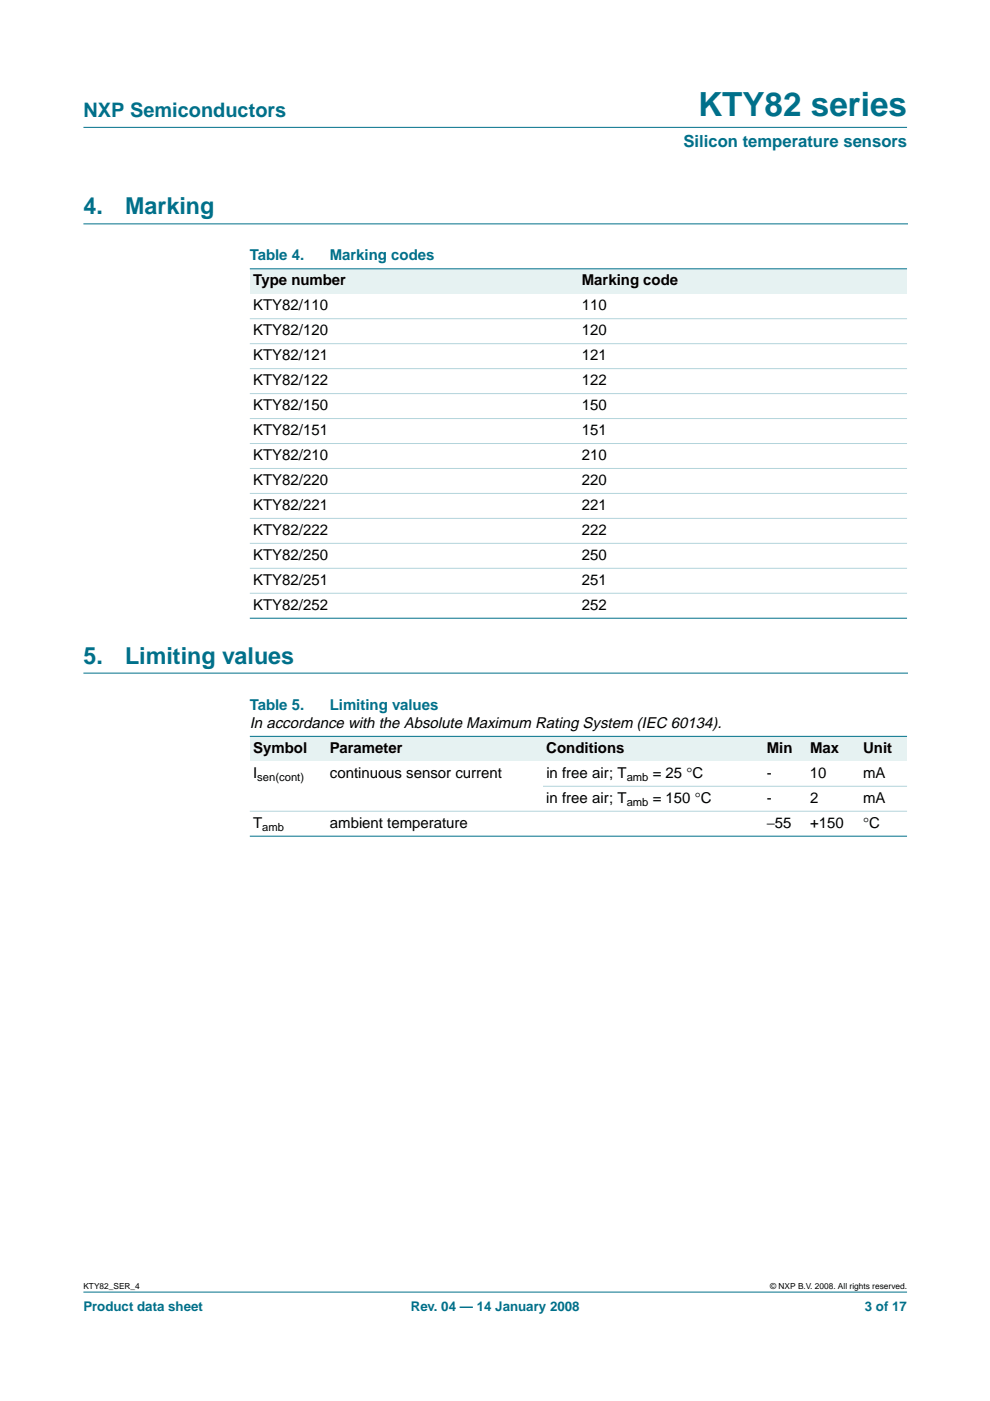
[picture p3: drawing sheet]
<svg xmlns="http://www.w3.org/2000/svg" width="210mm" height="297mm" viewBox="0 0 210 297" stroke-linecap="round" stroke-linejoin="round" font-family="sans-serif">
<defs><g id="words">
<text font-size="7.1" fill="#00708a" x="148" y="24.7">KTY82 series</text>
<g font-size="4.9" fill="#00708a">
<text x="17.7" y="45.5">4.</text>
<text x="26.5" y="45.5">Marking</text>
<text x="17.7" y="140.7">5.</text>
<text x="26.5" y="140.7">Limiting values</text>
</g>
<text font-size="4.2" fill="#00708a" x="17.7" y="24.9">NXP Semiconductors</text>
<text font-size="3.5" fill="#00708a" x="144.9" y="31.1">Silicon temperature sensors</text>
<g font-size="3.2" fill="#00708a">
<text x="53" y="55.2">Table 4.</text>
<text x="69.9" y="55.2">Marking codes</text>
<text x="53" y="150.5">Table 5.</text>
<text x="69.9" y="150.5">Limiting values</text>
</g>
<g font-size="3.2">
<text x="53.7" y="60.5">Type number</text>
<text x="53.7" y="65.8">KTY82/110</text>
<text x="123.3" y="60.5">Marking code</text>
<text x="123.3" y="65.8">110</text>
<text x="53.7" y="71.1">KTY82/120</text>
<text x="123.3" y="71.1">120</text>
<text x="53.7" y="76.4">KTY82/121</text>
<text x="123.3" y="76.4">121</text>
<text x="53.7" y="81.7">KTY82/122</text>
<text x="123.3" y="81.7">122</text>
<text x="53.7" y="87">KTY82/150</text>
<text x="123.3" y="87">150</text>
<text x="53.7" y="92.3">KTY82/151</text>
<text x="123.3" y="92.3">151</text>
<text x="53.7" y="97.6">KTY82/210</text>
<text x="123.3" y="97.6">210</text>
<text x="53.7" y="102.9">KTY82/220</text>
<text x="123.3" y="102.9">220</text>
<text x="53.7" y="108.1">KTY82/221</text>
<text x="53.7" y="113.4">KTY82/222</text>
<text x="123.3" y="108.1">221</text>
<text x="123.3" y="113.4">222</text>
<text x="53.7" y="118.7">KTY82/250</text>
<text x="123.3" y="118.7">250</text>
<text x="53.7" y="124">KTY82/251</text>
<text x="123.3" y="124">251</text>
<text x="53.7" y="129.3">KTY82/252</text>
<text x="123.3" y="129.3">252</text>
<text x="53" y="154.4">In accordance with the Absolute Maximum Rating System (IEC 60134).</text>
<text x="53.7" y="159.6">Symbol</text>
<text x="69.9" y="159.6">Parameter</text>
<text x="115.8" y="159.6">Conditions</text>
<text x="162.6" y="159.6">Min</text>
<text x="171.7" y="159.6">Max</text>
<text x="183" y="159.6">Unit</text>
<text x="53.7" y="164.9">I</text>
<text x="69.9" y="164.9">continuous sensor current</text>
<text x="115.8" y="164.9">in free air; T</text>
<text x="138.4" y="164.9">= 25 °C</text>
<text x="162.6" y="164.9">-</text>
<text x="171.7" y="164.9">10</text>
<text x="183" y="164.9">mA</text>
<text x="115.8" y="170.2">in free air; T</text>
<text x="138.4" y="170.2">= 150 °C</text>
<text x="162.6" y="170.2">-</text>
<text x="171.7" y="170.2">2</text>
<text x="183" y="170.2">mA</text>
<text x="53.7" y="175.5">T</text>
<text x="69.9" y="175.5">ambient temperature</text>
<text x="162.6" y="175.5">−55</text>
<text x="171.7" y="175.5">+150</text>
<text x="183" y="175.5">°C</text>
</g>
<g font-size="2.8" fill="#00708a">
<text x="17.7" y="278">Product data sheet</text>
<text x="87.1" y="278">Rev. 04 — 14 January 2008</text>
<text x="183.4" y="278">3 of 17</text>
</g>
<g font-size="2.4">
<text x="54.6" y="165.5">sen(cont)</text>
<text x="132.9" y="165.5">amb</text>
<text x="132.9" y="170.8">amb</text>
<text x="55.6" y="176.1">amb</text>
</g>
<g font-size="1.8">
<text x="17.7" y="273.4">KTY82_SER_4</text>
<text x="163.3" y="273.4">© NXP B.V. 2008. All rights reserved.</text>
</g>
</g></defs>
<g fill="#00708a" stroke="#00708a" stroke-width=".21">
<path d="M17.7 273.9h174.6z"/>
<path d="M17.7 27h174.6z"/>
</g>
<path d="M17.7 47.5h174.7M17.7 142.7h174.7" fill="none" stroke="#00708a" stroke-width=".21"/>
<g fill="#e6f2f2">
<path d="M53 57h69.6v5.3h-69.6z" fill-rule="evenodd"/>
<path d="M122.6 57h69.7v5.3h-69.7z" fill-rule="evenodd"/>
</g>
<g fill="#00708a" stroke="#00708a" stroke-width=".21">
<path d="M53 57h139.3z"/>
<path d="M53 131.1h139.3z"/>
</g>
<g fill="#b3d4db" stroke="#b3d4db" stroke-width=".21">
<path d="M53 67.6h139.3z"/>
<path d="M53 72.9h139.3z"/>
<path d="M53 78.2h139.3z"/>
<path d="M53 83.4h139.3z"/>
<path d="M53 88.7h139.3z"/>
<path d="M53 94h139.3z"/>
<path d="M53 99.3h139.3z"/>
<path d="M53 104.6h139.3z"/>
<path d="M53 109.9h139.3z"/>
<path d="M53 115.2h139.3z"/>
<path d="M53 120.5h139.3z"/>
<path d="M53 125.8h139.3z"/>
</g>
<g fill="#e6f2f2">
<path d="M53 156.1h16.2v5.3h-16.2z" fill-rule="evenodd"/>
<path d="M69.2 156.1h45.9v5.3h-45.9z" fill-rule="evenodd"/>
<path d="M115.1 156.1h44.3v5.3h-44.3z" fill-rule="evenodd"/>
<path d="M159.4 156.1h2.5v5.3h-2.5z" fill-rule="evenodd"/>
<path d="M161.9 156.1h9.1v5.3h-9.1z" fill-rule="evenodd"/>
<path d="M171 156.1h11.3v5.3h-11.3z" fill-rule="evenodd"/>
<path d="M182.3 156.1h10v5.3h-10z" fill-rule="evenodd"/>
</g>
<g fill="#00708a" stroke="#00708a" stroke-width=".21">
<path d="M53 156.1h139.3z"/>
<path d="M53 177.3h139.3z"/>
</g>
<g fill="#b3d4db" stroke="#b3d4db" stroke-width=".21">
<path d="M115.1 166.7h77.2z"/>
<path d="M53 172h139.3z"/>
</g>
<use href="#words"/>
</svg>
